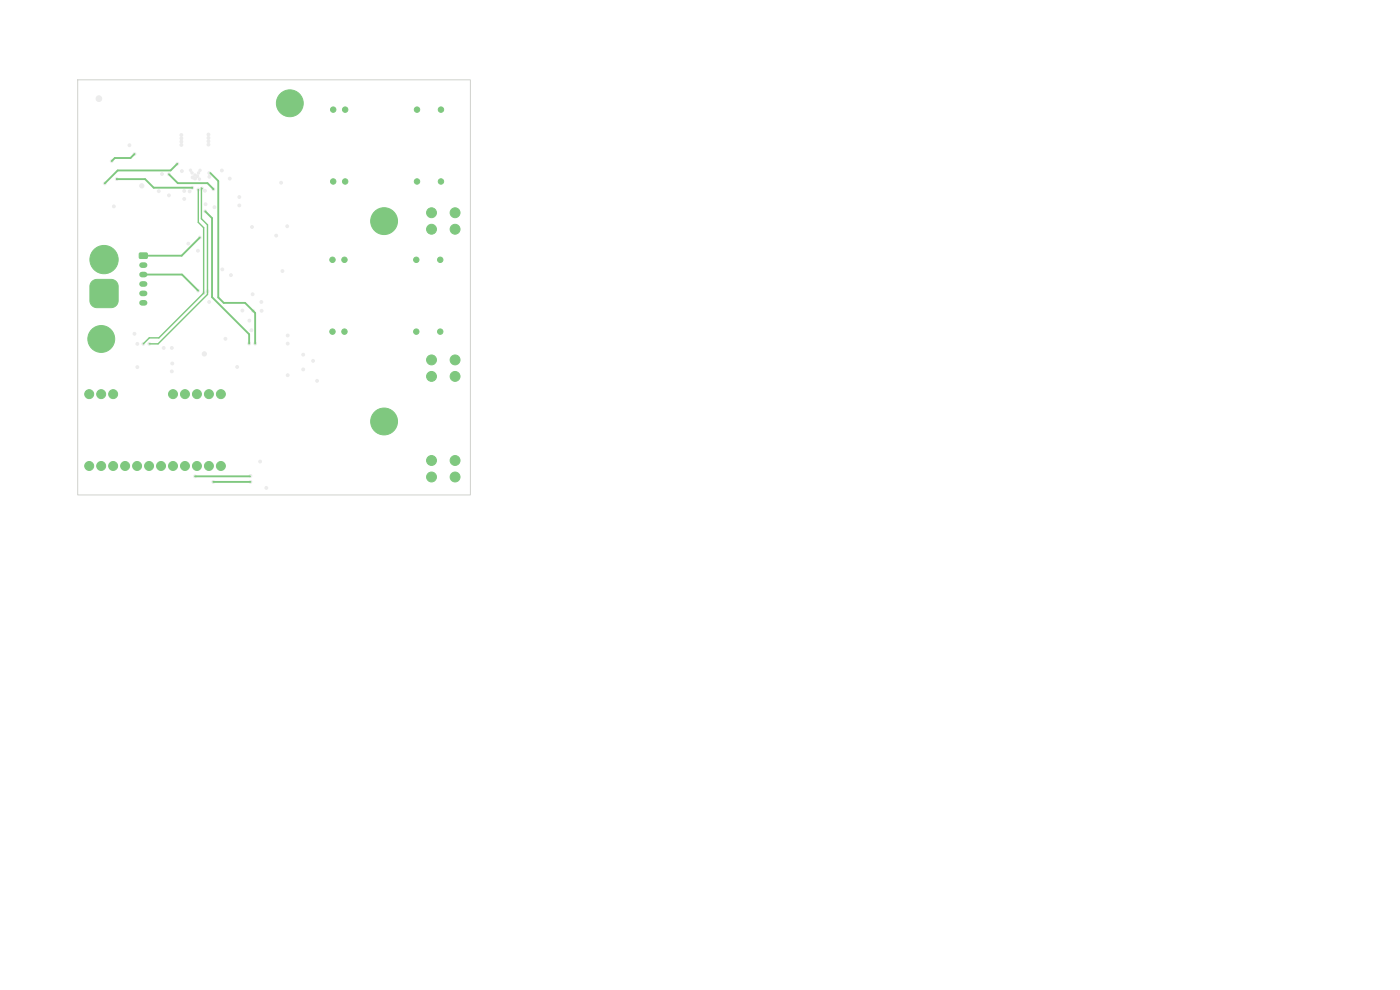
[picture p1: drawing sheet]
<svg xmlns="http://www.w3.org/2000/svg" width="297mm" height="210mm" viewBox="0 0 297 210" stroke-linecap="round" stroke-linejoin="round" font-family="sans-serif">
<g fill="#7fc87f" stroke="#7fc87f" stroke-width=".21">
<path d="M29.6 53.7h1.5l.2 .2v.8l-.3 .1h-1.3l-.2-.2z"/>
<path d="M19.5 59.7l.9-.4h3.2a1.5 1.5 0 0 1 1.5 1.5v3a1.5 1.5 0 0 1-1.5 1.5h-3a1.5 1.5 0 0 1-1.5-1.5v-3.2z"/>
<circle cx="81.5" cy="89.4" r="2.85"/>
<circle cx="70.7" cy="38.5" r=".57"/>
<circle cx="73.2" cy="38.5" r=".57"/>
<circle cx="88.5" cy="38.5" r=".57"/>
<circle cx="93.5" cy="38.5" r=".57"/>
<circle cx="93.5" cy="23.3" r=".57"/>
<circle cx="88.5" cy="23.3" r=".57"/>
<circle cx="73.2" cy="23.3" r=".57"/>
<circle cx="70.7" cy="23.3" r=".57"/>
<circle cx="91.5" cy="48.6" r="1.05"/>
<circle cx="96.5" cy="48.6" r="1.05"/>
<circle cx="91.5" cy="45.1" r="1.05"/>
<circle cx="96.5" cy="45.1" r="1.05"/>
<circle cx="18.9" cy="98.8" r=".95"/>
<circle cx="21.5" cy="98.8" r=".95"/>
<circle cx="24" cy="98.8" r=".95"/>
<circle cx="26.5" cy="98.8" r=".95"/>
<circle cx="29.1" cy="98.8" r=".95"/>
<circle cx="31.6" cy="98.8" r=".95"/>
<circle cx="34.2" cy="98.8" r=".95"/>
<circle cx="36.7" cy="98.8" r=".95"/>
<circle cx="39.2" cy="98.8" r=".95"/>
<circle cx="41.8" cy="98.8" r=".95"/>
<circle cx="44.3" cy="98.8" r=".95"/>
<circle cx="46.9" cy="98.8" r=".95"/>
<circle cx="18.9" cy="83.6" r=".95"/>
<circle cx="21.5" cy="83.6" r=".95"/>
<circle cx="24" cy="83.6" r=".95"/>
<circle cx="36.7" cy="83.6" r=".95"/>
<circle cx="39.2" cy="83.6" r=".95"/>
<circle cx="41.8" cy="83.6" r=".95"/>
<circle cx="44.3" cy="83.6" r=".95"/>
<circle cx="46.9" cy="83.6" r=".95"/>
<circle cx="70.5" cy="70.3" r=".57"/>
<circle cx="73.1" cy="70.3" r=".57"/>
<circle cx="88.3" cy="70.3" r=".57"/>
<circle cx="93.4" cy="70.3" r=".57"/>
<circle cx="93.4" cy="55.1" r=".57"/>
<circle cx="88.3" cy="55.1" r=".57"/>
<circle cx="73.1" cy="55.1" r=".57"/>
<circle cx="70.5" cy="55.1" r=".57"/>
<circle cx="81.5" cy="46.9" r="2.85"/>
<circle cx="91.5" cy="79.8" r="1.05"/>
<circle cx="96.5" cy="79.8" r="1.05"/>
<circle cx="91.5" cy="76.3" r="1.05"/>
<circle cx="96.5" cy="76.3" r="1.05"/>
<circle cx="61.5" cy="21.9" r="2.85"/>
<circle cx="91.5" cy="101.2" r="1.05"/>
<circle cx="96.5" cy="101.2" r="1.05"/>
<circle cx="91.5" cy="97.7" r="1.05"/>
<circle cx="96.5" cy="97.7" r="1.05"/>
<circle cx="21.5" cy="71.9" r="2.85"/>
<circle cx="22.1" cy="55.1" r="3"/>
</g>
<path d="M30.1 56.2h.6M30.1 58.2h.6M30.1 60.2h.6M30.1 62.2h.6M30.1 64.2h.6" fill="none" stroke="#7fc87f" stroke-width="1.2"/>
<g fill="#ececec" stroke="#ececec" stroke-width=".21">
<circle cx="39.1" cy="40.5" r=".3"/>
<circle cx="27.5" cy="30.8" r=".3"/>
<circle cx="34.4" cy="36.9" r=".3"/>
<circle cx="33.7" cy="40.6" r=".3"/>
<circle cx="48.7" cy="37.9" r=".3"/>
<circle cx="59.6" cy="38.8" r=".3"/>
<circle cx="40.2" cy="40.6" r=".3"/>
<circle cx="30.1" cy="39.4" r=".45"/>
<circle cx="61" cy="71.2" r=".3"/>
<circle cx="21" cy="20.9" r=".6"/>
<circle cx="38.6" cy="36.3" r=".3"/>
<circle cx="38.5" cy="29.3" r=".3"/>
<circle cx="38.5" cy="30" r=".3"/>
<circle cx="38.5" cy="30.7" r=".3"/>
<circle cx="40.4" cy="36.1" r=".25"/>
<circle cx="38.5" cy="28.6" r=".3"/>
<circle cx="40.7" cy="36.7" r=".25"/>
<circle cx="42.4" cy="36.1" r=".25"/>
<circle cx="44.2" cy="30" r=".3"/>
<circle cx="44.2" cy="30.7" r=".3"/>
<circle cx="42.1" cy="36.7" r=".25"/>
<circle cx="44.2" cy="29.3" r=".3"/>
<circle cx="44.2" cy="28.5" r=".3"/>
<circle cx="44.4" cy="37.5" r=".3"/>
<circle cx="36.5" cy="77.1" r=".3"/>
<circle cx="64.3" cy="78.4" r=".3"/>
<circle cx="35.8" cy="41.4" r=".3"/>
<circle cx="59.9" cy="57.5" r=".3"/>
<circle cx="47.1" cy="36.2" r=".3"/>
<circle cx="60.9" cy="48" r=".3"/>
<circle cx="35.8" cy="37" r=".3"/>
<circle cx="45.3" cy="40.1" r=".3"/>
<circle cx="49" cy="58.4" r=".3"/>
<circle cx="53.6" cy="62.4" r=".3"/>
<circle cx="43.4" cy="75.1" r=".45"/>
<circle cx="47.2" cy="57.1" r=".3"/>
<circle cx="53.3" cy="70.1" r=".3"/>
<circle cx="40" cy="51.7" r=".3"/>
<circle cx="51.4" cy="65.9" r=".3"/>
<circle cx="47.8" cy="71.9" r=".3"/>
<circle cx="52.9" cy="68" r=".3"/>
<circle cx="44.4" cy="64.1" r=".3"/>
<circle cx="42" cy="53.2" r=".3"/>
<circle cx="61" cy="79.6" r=".3"/>
<circle cx="50.3" cy="77.8" r=".3"/>
<circle cx="55.2" cy="97.9" r=".3"/>
<circle cx="67.3" cy="80.8" r=".3"/>
<circle cx="36.4" cy="78.8" r=".3"/>
<circle cx="66.4" cy="76.5" r=".3"/>
<circle cx="29.1" cy="77.9" r=".3"/>
<circle cx="56.5" cy="103.5" r=".3"/>
<circle cx="64.3" cy="75.2" r=".3"/>
<circle cx="61" cy="72.9" r=".3"/>
<circle cx="55.5" cy="65.9" r=".3"/>
<circle cx="24.2" cy="43.8" r=".3"/>
<circle cx="55.4" cy="64.1" r=".3"/>
<circle cx="28.5" cy="70.8" r=".3"/>
<circle cx="34.7" cy="73.8" r=".3"/>
<circle cx="23.7" cy="34.2" r=".3"/>
<circle cx="28.5" cy="32.7" r=".3"/>
<circle cx="22.2" cy="38.9" r=".3"/>
<circle cx="37.6" cy="34.7" r=".3"/>
<circle cx="53.5" cy="48.1" r=".3"/>
<circle cx="58.6" cy="50" r=".3"/>
<circle cx="41.4" cy="101" r=".3"/>
<circle cx="53.1" cy="101" r=".3"/>
<circle cx="45.2" cy="102.2" r=".3"/>
<circle cx="53.1" cy="102.2" r=".3"/>
<circle cx="44.4" cy="36.7" r=".3"/>
<circle cx="54.1" cy="72.9" r=".3"/>
<circle cx="53.7" cy="65.9" r=".3"/>
<circle cx="40.8" cy="39.8" r=".3"/>
<circle cx="24.8" cy="38" r=".3"/>
<circle cx="43.5" cy="40.5" r=".3"/>
<circle cx="42.3" cy="38" r=".25"/>
<circle cx="44" cy="61.8" r=".3"/>
<circle cx="31.7" cy="72.9" r=".3"/>
<circle cx="42.8" cy="40" r=".3"/>
<circle cx="42.1" cy="40.2" r=".3"/>
<circle cx="43.2" cy="62.2" r=".3"/>
<circle cx="30.4" cy="72.9" r=".3"/>
<circle cx="52.9" cy="72.9" r=".3"/>
<circle cx="43.5" cy="44.8" r=".3"/>
<circle cx="42" cy="61.7" r=".3"/>
<circle cx="42.4" cy="50.4" r=".3"/>
<circle cx="41.4" cy="37.9" r=".3"/>
<circle cx="41.4" cy="37.1" r=".25"/>
<circle cx="50.8" cy="41.8" r=".3"/>
<circle cx="39.1" cy="42.2" r=".3"/>
<circle cx="40.9" cy="37.6" r=".3"/>
<circle cx="29.1" cy="72.9" r=".3"/>
<circle cx="36.4" cy="73.8" r=".3"/>
<circle cx="41.9" cy="37.4" r=".3"/>
<circle cx="43.6" cy="43.3" r=".3"/>
<circle cx="45.5" cy="44" r=".3"/>
<circle cx="50.8" cy="43.6" r=".3"/>
</g>
<path d="M24.8 38h.1M24.8 38h6l1.8 1.8h8.2M28.5 32.7l-.8 .8h-3.3l-.7 .7M35.8 37l1.9 1.9h6.3l1.3 1.2M37.6 34.7l-1.4 1.5h-11.2l-2.8 2.7M40.8 39.8h.1M44.6 36.7l1.7 1.7v24.7l1.2 1.2h4.5l2.1 2.1v6.5M30.4 58.2h8.2l3.4 3.5M42.4 50.4l-3.9 3.8h-8.1M43.5 44.8l1.5 1.5v16.7l7.9 7.9v2M41.4 101h11.6M45.2 102.2h7.9" fill="none" stroke="#7fc87f" stroke-width=".4"/>
<path d="M42.8 40l-.1 .1v6.3l1.3 1.3v14.8l-10.5 10.4h-1.8M42.1 40.2v7l1.1 1.1v13.9l-9.5 9.5h-2l-1.3 1.2M42.1 40.2h.1" fill="none" stroke="#7fc87f" stroke-width=".3"/>
<path d="M42.7 39.8l.1 .2" fill="none" stroke="#7fc87f" stroke-width=".21"/>
<path d="M16.5 16.9h83.3v88.1h-83.3z" fill="none" stroke="#d0d2cd" stroke-width=".21"/>
</svg>
